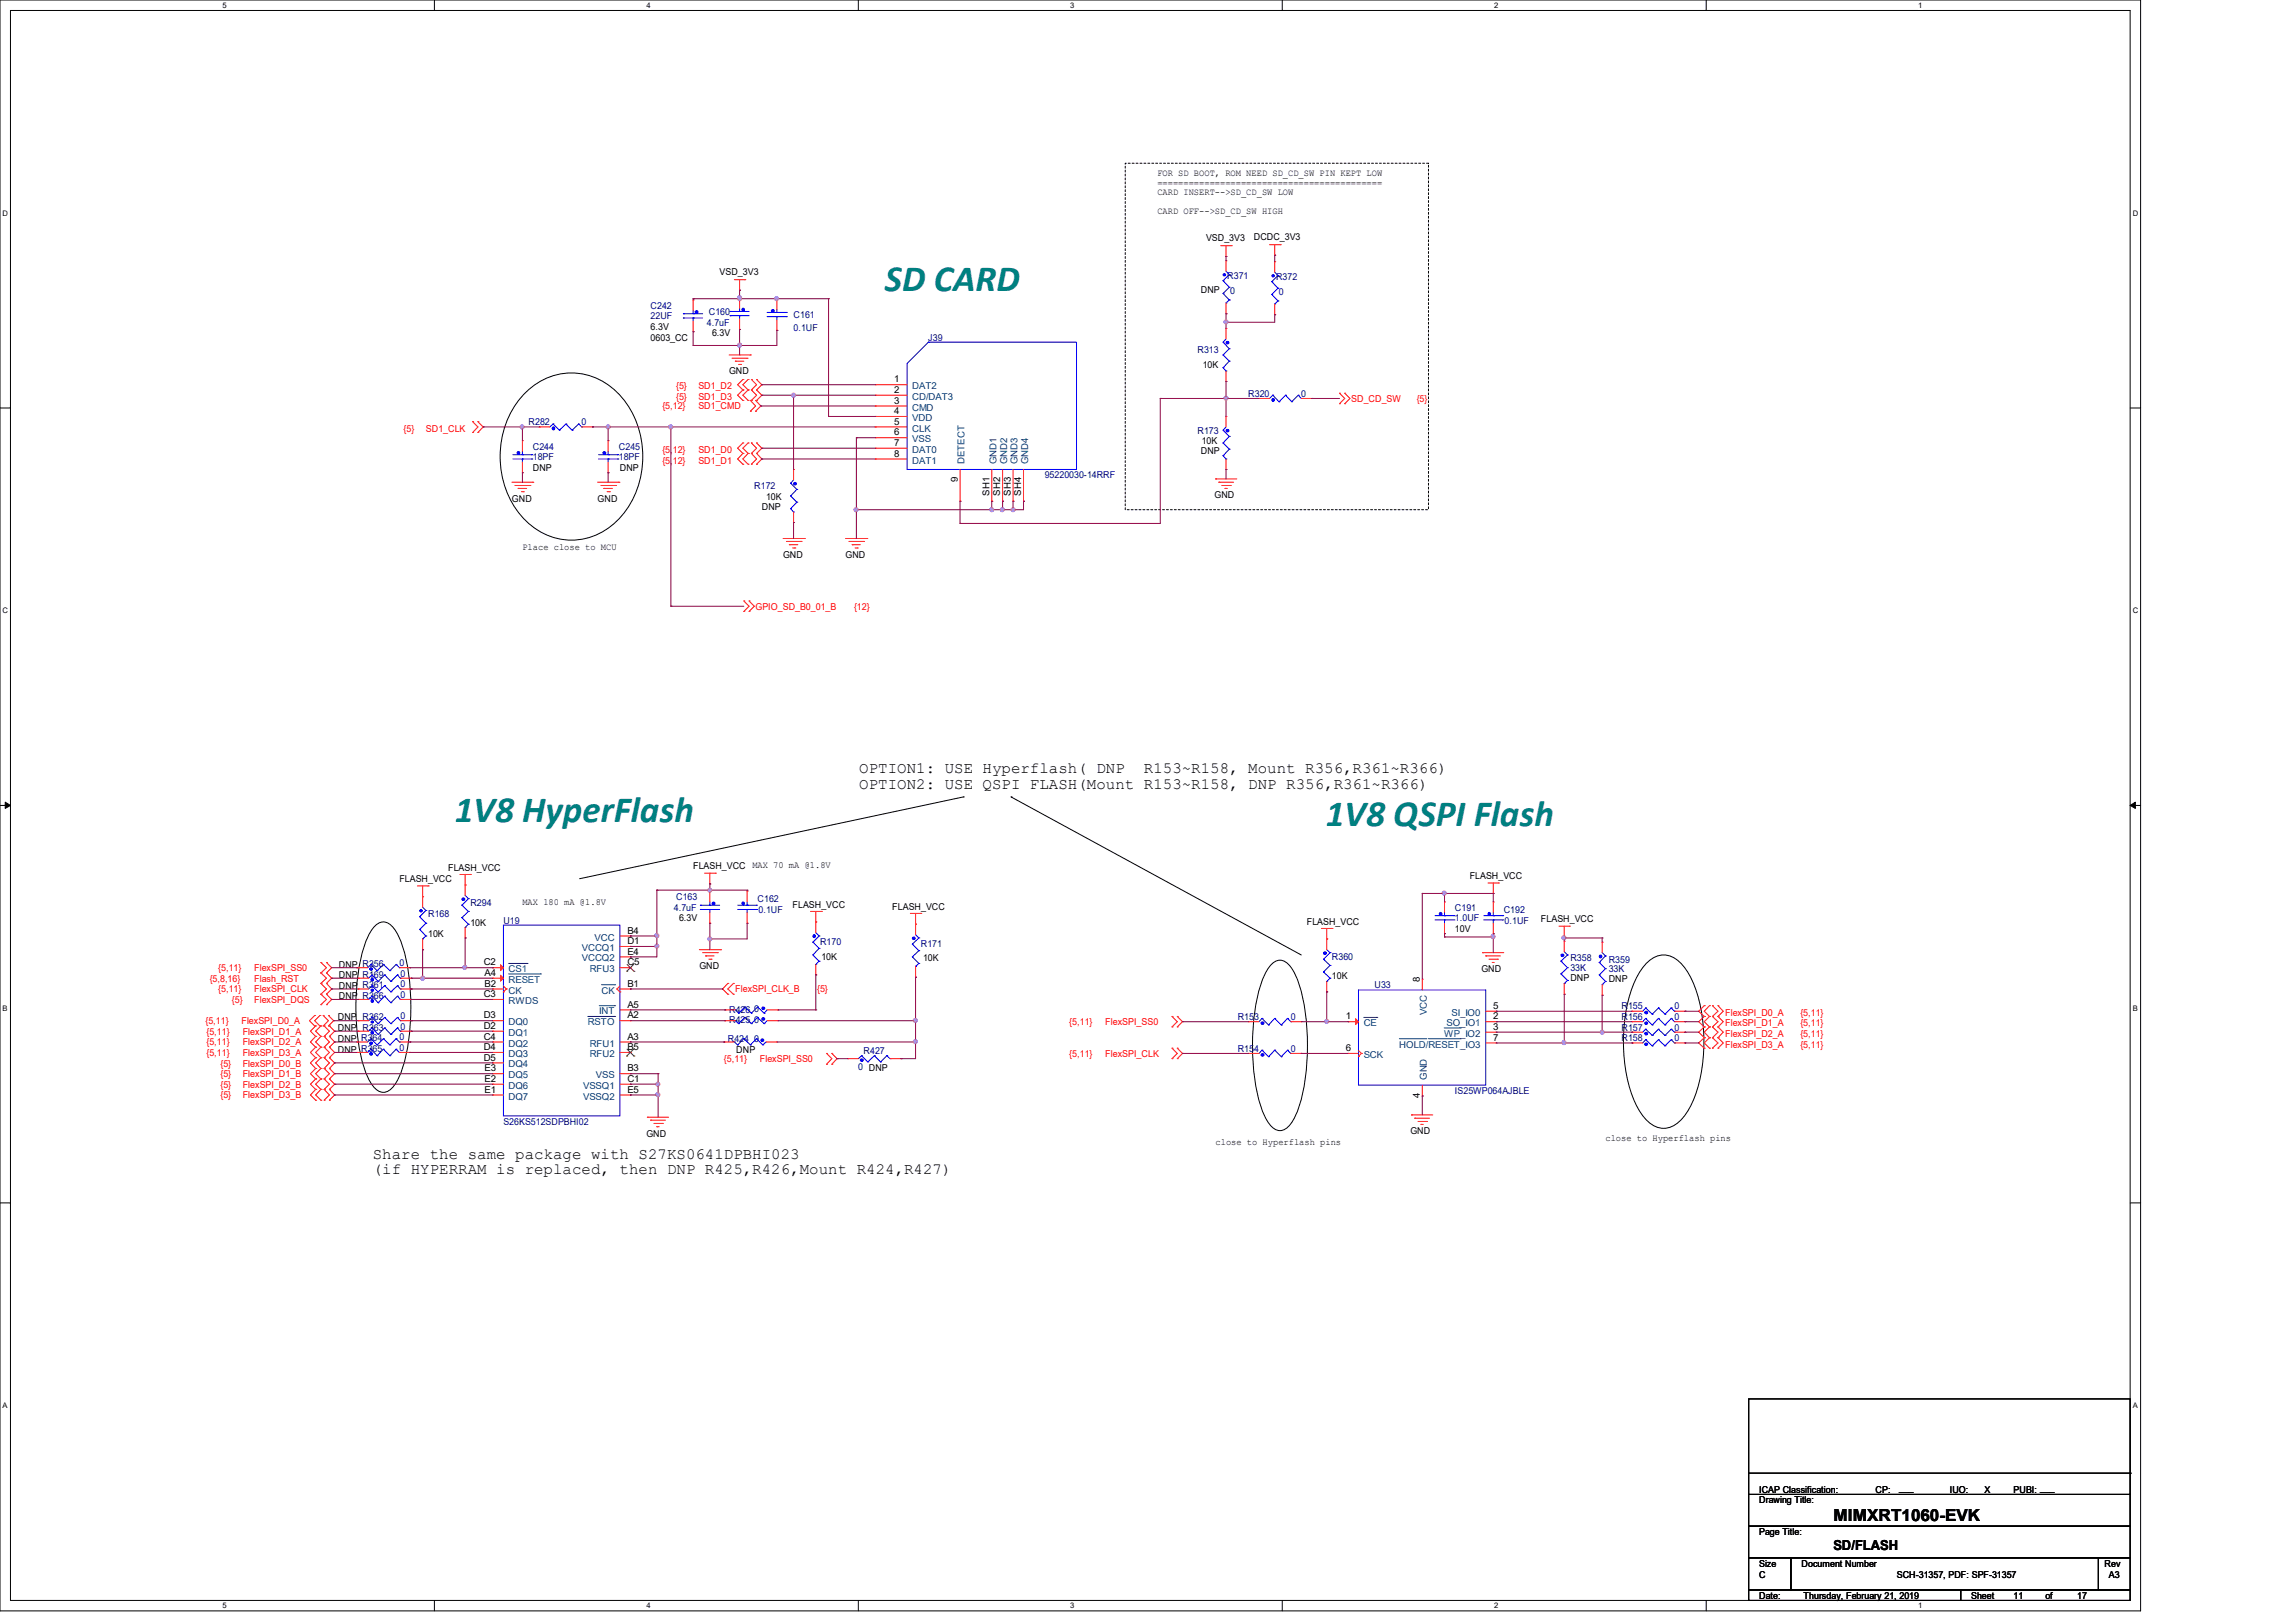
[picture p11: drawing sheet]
<svg xmlns="http://www.w3.org/2000/svg" width="297mm" height="210mm" viewBox="0 0 297 210" stroke-linecap="round" stroke-linejoin="round" font-family="sans-serif">
<defs><g id="words">
<g font-size="4.8" fill="#008080">
<text x="114.5" y="37.6">SD CARD</text>
<text x="58.8" y="106.3">1V8 HyperFlash</text>
<text x="171.6" y="106.9">1V8 QSPI Flash</text>
</g>
<text font-size="2.2" x="237.3" y="196.8">MIMXRT1060-EVK</text>
<g font-size="2">
<text x="111.2" y="100">OPTION1: USE Hyperflash( DNP</text>
<text x="148" y="100">R153~R158, Mount R356,R361~R366)</text>
<text x="111.2" y="102.1">OPTION2: USE QSPI FLASH(Mount R153~R158, DNP R356,R361~R366)</text>
<text x="48.3" y="149.9">Share the same package with S27KS0641DPBHI023</text>
<text x="48.3" y="152">(if HYPERRAM is replaced, then DNP R425,R426,Mount R424,R427)</text>
</g>
<text font-size="1.8" x="237.3" y="200.5">SD/FLASH</text>
<g font-size="1.2">
<text x="149.8" y="22.8">FOR SD BOOT, ROM NEED SD_CD_SW PIN KEPT LOW</text>
<text x="149.8" y="24">===========================================</text>
<text x="149.8" y="25.3">CARD INSERT--&gt;SD_CD_SW LOW</text>
<text x="149.8" y="27.7">CARD OFF--&gt;SD_CD_SW HIGH</text>
<text x="93.1" y="35.6">VSD_3V3</text>
<text x="156.1" y="31.2">VSD_3V3</text>
<text x="162.3" y="31">DCDC_3V3</text>
<text x="155.4" y="37.9">DNP</text>
<text x="84.2" y="42.7">6.3V</text>
<text x="84.2" y="44.1">0603_CC</text>
<text x="92.2" y="43.5">6.3V</text>
<text x="155.7" y="47.6">10K</text>
<text x="94.4" y="48.4">GND</text>
<text x="115.7" y="49.5">1</text>
<text x="115.7" y="50.8">2</text>
<text x="115.7" y="52.2">3</text>
<text x="115.7" y="53.6">4</text>
<text x="115.7" y="54.9">5</text>
<text x="115.7" y="56.3">6</text>
<text x="115.7" y="57.7">7</text>
<text x="115.7" y="59.1">8</text>
<text x="155.4" y="58.7">DNP</text>
<text x="155.5" y="57.5">10K</text>
<text x="66.3" y="64.9">GND</text>
<text x="69" y="60.9">DNP</text>
<text x="77.3" y="64.9">GND</text>
<text x="80.2" y="60.9">DNP</text>
<text x="98.6" y="66">DNP</text>
<text x="99.1" y="64.6">10K</text>
<text x="124" y="62.4" transform="rotate(-90 124 62.4)">9</text>
<text x="128.1" y="64.1" transform="rotate(-90 128.1 64.1)">SH1</text>
<text x="129.5" y="64.1" transform="rotate(-90 129.5 64.1)">SH2</text>
<text x="130.8" y="64.1" transform="rotate(-90 130.8 64.1)">SH3</text>
<text x="132.2" y="64.1" transform="rotate(-90 132.2 64.1)">SH4</text>
<text x="157.2" y="64.5">GND</text>
<text x="67.6" y="71.2">Place close to MCU</text>
<text x="101.3" y="72.2">GND</text>
<text x="109.4" y="72.2">GND</text>
<text x="58" y="112.6">FLASH_VCC</text>
<text x="89.7" y="112.5">FLASH_VCC</text>
<text x="97.4" y="112.4">MAX 70 mA @1.8V</text>
<text x="190.2" y="113.7">FLASH_VCC</text>
<text x="51.7" y="114.1">FLASH_VCC</text>
<text x="60.9" y="119.8">10K</text>
<text x="67.6" y="117.1">MAX 180 mA @1.8V</text>
<text x="87.9" y="119.2">6.3V</text>
<text x="102.6" y="117.4">FLASH_VCC</text>
<text x="115.5" y="117.7">FLASH_VCC</text>
<text x="169.1" y="119.6">FLASH_VCC</text>
<text x="199.4" y="119.3">FLASH_VCC</text>
<text x="43.9" y="125.3">DNP R356</text>
<text x="55.4" y="121.3">10K</text>
<text x="62.6" y="124.9">C2</text>
<text x="81.2" y="120.8">B4</text>
<text x="81.2" y="124.9">C5</text>
<text x="81.2" y="122.2">D1</text>
<text x="81.2" y="123.5">E4</text>
<text x="90.5" y="125.4">GND</text>
<text x="106.3" y="124.2">10K</text>
<text x="119.5" y="124.3">10K</text>
<text x="188.3" y="120.6">10V</text>
<text x="191.7" y="125.8">GND</text>
<text x="43.7" y="132">DNP R362</text>
<text x="43.9" y="128">DNP R361</text>
<text x="43.9" y="129.2">DNP R366</text>
<text x="43.9" y="126.6">DNP R169</text>
<text x="62.6" y="129">C3</text>
<text x="62.6" y="131.8">D3</text>
<text x="62.7" y="126.3">A4</text>
<text x="62.7" y="127.7">B2</text>
<text x="81.2" y="131.8">A2</text>
<text x="81.2" y="127.7">B1</text>
<text x="81.2" y="130.4">A5</text>
<text x="172.4" y="126.7">10K</text>
<text x="174.2" y="131.9">1</text>
<text x="183.8" y="127.1" transform="rotate(-90 183.8 127.1)">8</text>
<text x="193.2" y="131.9">2</text>
<text x="193.2" y="130.6">5</text>
<text x="203.2" y="126.9">DNP</text>
<text x="208.2" y="127">DNP</text>
<text x="43.7" y="136.2">DNP R365</text>
<text x="43.7" y="133.5">DNP R363</text>
<text x="43.7" y="134.9">DNP R364</text>
<text x="62.6" y="133.1">D2</text>
<text x="62.6" y="134.5">C4</text>
<text x="62.6" y="135.9">D4</text>
<text x="62.6" y="137.2">D5</text>
<text x="81.2" y="135.9">B5</text>
<text x="81.2" y="134.5">A3</text>
<text x="95.3" y="136.2">DNP</text>
<text x="174.2" y="136">6</text>
<text x="193.2" y="133.3">3</text>
<text x="193.2" y="134.7">7</text>
<text x="62.7" y="138.6">E3</text>
<text x="62.7" y="140">E2</text>
<text x="62.7" y="141.4">E1</text>
<text x="81.2" y="138.6">B3</text>
<text x="81.2" y="140">C1</text>
<text x="81.2" y="141.4">E5</text>
<text x="183.8" y="142.1" transform="rotate(-90 183.8 142.1)">4</text>
<text x="83.6" y="147.1">GND</text>
<text x="157.3" y="148.2">close to Hyperflash pins</text>
<text x="182.5" y="146.8">GND</text>
<text x="207.8" y="147.6">close to Hyperflash pins</text>
<text x="227.7" y="194.5">Drawing Title:</text>
<text x="227.7" y="193.2">ICAP Classification:</text>
<text x="242.7" y="193.2">CP:</text>
<text x="245.8" y="193">___</text>
<text x="252.3" y="193.2">IUO:</text>
<text x="256.2" y="193.2">_X_</text>
<text x="260.6" y="193.2">PUBI: ___</text>
<text x="227.7" y="202.7">Size</text>
<text x="227.7" y="198.6">Page Title:</text>
<text x="233.2" y="202.7">Document Number</text>
<text x="272.4" y="202.7">Rev</text>
<text x="227.7" y="206.9">Date:</text>
<text x="227.7" y="204.1">C</text>
<text x="233.4" y="206.9">Thursday, February 21, 2019</text>
<text x="245.5" y="204.1">SCH-31357, PDF: SPF-31357</text>
<text x="255.1" y="206.9">Sheet</text>
<text x="260.6" y="206.9">11</text>
<text x="264.7" y="206.9">of</text>
<text x="268.8" y="206.9">17</text>
<text x="272.9" y="204.1">A3</text>
</g>
<g font-size="1.2" fill="#000080">
<text x="84.2" y="40">C242</text>
<text x="84.2" y="41.3">22UF</text>
<text x="91.7" y="40.8">C160</text>
<text x="102.7" y="41.2">C161</text>
<text x="158.8" y="36.1">R371</text>
<text x="159.2" y="38">0</text>
<text x="165.1" y="36.2">R372</text>
<text x="165.5" y="38.1">0</text>
<text x="91.5" y="42.1">4.7uF</text>
<text x="102.7" y="42.8">0.1UF</text>
<text x="120.1" y="44.1">J39</text>
<text x="155" y="45.7">R313</text>
<text x="161.5" y="51.3">R320</text>
<text x="168.4" y="51.3">0</text>
<text x="68.4" y="55">R282</text>
<text x="69" y="58.2">C244</text>
<text x="69" y="59.6">18PF</text>
<text x="75.3" y="55">0</text>
<text x="80.1" y="58.2">C245</text>
<text x="80.1" y="59.6">18PF</text>
<text x="155" y="56.1">R173</text>
<text x="97.6" y="63.2">R172</text>
<text x="135.2" y="61.9">95220030-14RRF</text>
<text x="55.4" y="118.7">R168</text>
<text x="60.9" y="117.2">R294</text>
<text x="65.1" y="119.5">U19</text>
<text x="87.2" y="117.9">4.7uF</text>
<text x="87.5" y="116.5">C163</text>
<text x="98" y="116.8">C162</text>
<text x="98.2" y="118.1">0.1UF</text>
<text x="188.3" y="117.9">C191</text>
<text x="188.3" y="119.2">1.0UF</text>
<text x="194.6" y="118.1">C192</text>
<text x="194.7" y="119.5">0.1UF</text>
<text x="51.7" y="125">0</text>
<text x="106.1" y="122.3">R170</text>
<text x="119.2" y="122.5">R171</text>
<text x="172.4" y="124.2">R360</text>
<text x="203.2" y="124.4">R358</text>
<text x="203.2" y="125.7">33K</text>
<text x="208.2" y="124.6">R359</text>
<text x="208.2" y="125.8">33K</text>
<text x="51.8" y="127.7">0</text>
<text x="51.8" y="129.1">0</text>
<text x="51.8" y="131.8">0</text>
<text x="51.8" y="126.4">0</text>
<text x="94.4" y="131">R426</text>
<text x="97.6" y="130.9">0</text>
<text x="160.2" y="132">R153</text>
<text x="167" y="132">0</text>
<text x="177.9" y="127.8">U33</text>
<text x="209.8" y="132">R156</text>
<text x="209.8" y="130.6">R155</text>
<text x="216.7" y="132">0</text>
<text x="216.7" y="130.6">0</text>
<text x="51.7" y="136">0</text>
<text x="51.7" y="134.6">0</text>
<text x="51.8" y="133.2">0</text>
<text x="94.2" y="134.9">R424 0</text>
<text x="94.4" y="132.4">R425 0</text>
<text x="111.8" y="136.4">R427</text>
<text x="160.2" y="136.1">R154</text>
<text x="167" y="136.1">0</text>
<text x="209.8" y="133.3">R157</text>
<text x="209.8" y="134.7">R158</text>
<text x="216.7" y="133.3">0</text>
<text x="216.7" y="134.7">0</text>
<text x="111.1" y="138.4">0 DNP</text>
<text x="188.3" y="141.6">IS25WP064AJBLE</text>
<text x="65.1" y="145.5">S26KS512SDPBHI02</text>
</g>
<g font-size="1.2" fill="#f00">
<text x="85.7" y="53">{5,12}</text>
<text x="87.5" y="50.4">{5}</text>
<text x="87.5" y="51.7">{5}</text>
<text x="90.4" y="50.4">SD1_D2</text>
<text x="90.4" y="51.7">SD1_D3</text>
<text x="90.4" y="53">SD1_CMD</text>
<text x="174.9" y="52">SD_CD_SW</text>
<text x="183.3" y="52">{5}</text>
<text x="52.2" y="55.8">{5}</text>
<text x="55.1" y="55.8">SD1_CLK</text>
<text x="85.7" y="58.6">{5,12}</text>
<text x="85.7" y="60">{5,12}</text>
<text x="90.4" y="58.6">SD1_D0</text>
<text x="90.4" y="60">SD1_D1</text>
<text x="97.8" y="78.9">GPIO_SD_B0_01_B</text>
<text x="110.5" y="78.9">{12}</text>
<text x="28.2" y="125.7">{5,11}</text>
<text x="32.9" y="125.7">FlexSPI_SS0</text>
<text x="27.1" y="127">{5,8,16}</text>
<text x="28.2" y="128.4">{5,11}</text>
<text x="30" y="129.8">{5}</text>
<text x="32.9" y="127">Flash_RST</text>
<text x="32.9" y="128.4">FlexSPI_CLK</text>
<text x="32.9" y="129.8">FlexSPI_DQS</text>
<text x="95.2" y="128.4">FlexSPI_CLK_B</text>
<text x="105.8" y="128.4">{5}</text>
<text x="223.3" y="131.4">FlexSPI_D0_A</text>
<text x="233" y="131.4">{5,11}</text>
<text x="26.6" y="132.5">{5,11}</text>
<text x="26.7" y="136.7">{5,11}</text>
<text x="26.7" y="135.3">{5,11}</text>
<text x="26.7" y="133.9">{5,11}</text>
<text x="31.2" y="132.5">FlexSPI_D0_A</text>
<text x="31.4" y="136.7">FlexSPI_D3_A</text>
<text x="31.4" y="135.3">FlexSPI_D2_A</text>
<text x="31.4" y="133.9">FlexSPI_D1_A</text>
<text x="93.7" y="137.5">{5,11}</text>
<text x="98.3" y="137.5">FlexSPI_SS0</text>
<text x="138.4" y="132.7">{5,11}</text>
<text x="138.4" y="136.8">{5,11}</text>
<text x="143" y="132.7">FlexSPI_SS0</text>
<text x="143" y="136.8">FlexSPI_CLK</text>
<text x="223.3" y="132.8">FlexSPI_D1_A</text>
<text x="223.3" y="134.2">FlexSPI_D2_A</text>
<text x="223.3" y="135.5">FlexSPI_D3_A</text>
<text x="233" y="132.8">{5,11}</text>
<text x="233" y="134.2">{5,11}</text>
<text x="233" y="135.5">{5,11}</text>
<text x="28.5" y="142.1">{5}</text>
<text x="28.5" y="140.8">{5}</text>
<text x="28.5" y="139.4">{5}</text>
<text x="28.5" y="138">{5}</text>
<text x="31.4" y="142.1">FlexSPI_D3_B</text>
<text x="31.4" y="140.8">FlexSPI_D2_B</text>
<text x="31.4" y="139.4">FlexSPI_D1_B</text>
<text x="31.4" y="138">FlexSPI_D0_B</text>
</g>
<g font-size="1.2" fill="#004080">
<text x="118.1" y="50.4">DAT2</text>
<text x="118.1" y="51.7">CD/DAT3</text>
<text x="118.1" y="53.1">CMD</text>
<text x="118.1" y="54.5">VDD</text>
<text x="118.1" y="55.8">CLK</text>
<text x="118.1" y="57.2">VSS</text>
<text x="118.1" y="58.6">DAT0</text>
<text x="118.1" y="60">DAT1</text>
<text x="124.8" y="60.1" transform="rotate(-90 124.8 60.1)">DETECT</text>
<text x="128.9" y="60.1" transform="rotate(-90 128.9 60.1)">GND1</text>
<text x="130.3" y="60.1" transform="rotate(-90 130.3 60.1)">GND2</text>
<text x="131.7" y="60.1" transform="rotate(-90 131.7 60.1)">GND3</text>
<text x="133.1" y="60.1" transform="rotate(-90 133.1 60.1)">GND4</text>
<text x="65.8" y="125.8">CS1</text>
<text x="75.3" y="123.1">VCCQ1</text>
<text x="75.3" y="124.4">VCCQ2</text>
<text x="76.3" y="125.8">RFU3</text>
<text x="77" y="121.7">VCC</text>
<text x="65.8" y="127.2">RESET</text>
<text x="65.8" y="128.6">CK</text>
<text x="65.8" y="129.9">RWDS</text>
<text x="77.6" y="131.3">INT</text>
<text x="77.8" y="128.6">CK</text>
<text x="184.7" y="131.4" transform="rotate(-90 184.7 131.4)">VCC</text>
<text x="187.9" y="131.4">SI_IO0</text>
<text x="65.8" y="132.7">DQ0</text>
<text x="65.8" y="134">DQ1</text>
<text x="65.8" y="135.4">DQ2</text>
<text x="65.8" y="136.8">DQ3</text>
<text x="76.1" y="132.7">RSTO</text>
<text x="76.3" y="136.8">RFU2</text>
<text x="76.3" y="135.4">RFU1</text>
<text x="176.5" y="132.8">CE</text>
<text x="176.5" y="136.9">SCK</text>
<text x="181.1" y="135.5">HOLD/RESET_IO3</text>
<text x="186.9" y="134.2">WP_IO2</text>
<text x="187.2" y="132.8">SO_IO1</text>
<text x="65.8" y="138.1">DQ4</text>
<text x="65.8" y="139.5">DQ5</text>
<text x="65.8" y="140.9">DQ6</text>
<text x="65.8" y="142.3">DQ7</text>
<text x="75.5" y="140.9">VSSQ1</text>
<text x="75.5" y="142.3">VSSQ2</text>
<text x="77.1" y="139.5">VSS</text>
<text x="184.7" y="139.7" transform="rotate(-90 184.7 139.7)">GND</text>
</g>
<g font-size="1">
<text x="28.8" y="1">5</text>
<text x="83.7" y="1">4</text>
<text x="138.5" y="1">3</text>
<text x="193.4" y="1">2</text>
<text x="248.2" y="1">1</text>
<text x=".3" y="27.9">D</text>
<text x="276" y="27.9">D</text>
<text x=".3" y="79.4">C</text>
<text x="276" y="79.4">C</text>
<text x=".3" y="130.8">B</text>
<text x="276" y="130.8">B</text>
<text x=".3" y="182.2">A</text>
<text x="276" y="182.2">A</text>
<text x="28.8" y="208.1">5</text>
<text x="83.7" y="208.1">4</text>
<text x="138.5" y="208.1">3</text>
<text x="193.4" y="208.1">2</text>
<text x="248.2" y="208.1">1</text>
</g>
</g></defs>
<path d="M0 0h277v208.4h-277zM1.4 1.4h274.3v205.7h-274.3z" fill="none" stroke="#000" stroke-width=".13"/>
<g fill="#fff">
<path d="M28.8 .1h.5v1.1h-.5z"/>
<path d="M28.8 207.2h.5v1.1h-.5z"/>
</g>
<path d="M56.2 0v1.4M56.2 207.1v1.3" fill="none" stroke="#000" stroke-width=".13"/>
<g fill="#fff">
<path d="M83.7 .1h.5v1.1h-.5z"/>
<path d="M83.7 207.2h.5v1.1h-.5z"/>
</g>
<path d="M111.1 0v1.4M111.1 207.1v1.3" fill="none" stroke="#000" stroke-width=".13"/>
<g fill="#fff">
<path d="M138.5 .1h.6v1.1h-.6z"/>
<path d="M138.5 207.2h.6v1.1h-.6z"/>
</g>
<path d="M165.9 0v1.4M165.9 207.1v1.3" fill="none" stroke="#000" stroke-width=".13"/>
<g fill="#fff">
<path d="M193.4 .1h.5v1.1h-.5z"/>
<path d="M193.4 207.2h.5v1.1h-.5z"/>
</g>
<path d="M220.8 0v1.4M220.8 207.1v1.3" fill="none" stroke="#000" stroke-width=".13"/>
<g fill="#fff">
<path d="M248.2 .1h.6v1.1h-.6z"/>
<path d="M248.2 207.2h.6v1.1h-.6z"/>
<path d="M.3 27.1h.8v1.1h-.8z"/>
<path d="M276 27.1h.7v1.1h-.7z"/>
<path d="M.3 78.5h.8v1.1h-.8z"/>
<path d="M276 78.5h.7v1.1h-.7z"/>
</g>
<path d="M0 52.8h1.4M275.7 52.8h1.3" fill="none" stroke="#000" stroke-width=".13"/>
<g fill="#fff">
<path d="M.3 129.9h.7v1.1h-.7z"/>
<path d="M276 129.9h.6v1.1h-.6z"/>
</g>
<path d="M0 104.2h1.4M275.7 104.2h1.3" fill="none" stroke="#000" stroke-width=".13"/>
<path d="M.7 103.8l.7 .4-.7 .4zM275.7 104.2l.7-.4v.8z" fill="#000" stroke="#000" stroke-width=".13"/>
<g fill="#fff">
<path d="M.3 181.4h.7v1.1h-.7z"/>
<path d="M276 181.4h.6v1.1h-.6z"/>
</g>
<g fill="none" stroke="#000" stroke-width=".13">
<path d="M67.8 51a8.3 8.3 0 0 1 13.1 .9 12 12 0 0 1-1.7 16.1 8.3 8.3 0 0 1-12.1-1.7 12.2 12.2 0 0 1 .7-15.3zM48.6 119.8a1.36 1.36 0 0 1 2 0 7.5 7.5 0 0 1 1.7 3.3 29.6 29.6 0 0 1-.4 15.5 4.5 4.5 0 0 1-1.8 2.6 1.63 1.63 0 0 1-2-.9 15.7 15.7 0 0 1-1.9-6.8 28.3 28.3 0 0 1 1.1-11.5l.8-1.7zM124.7 103.1h.1M124.7 103.1l-49.7 10.6M130.9 103.1h.1M130.9 103.1l37.5 20.5M164.6 124.7a1.36 1.36 0 0 1 2.1 0 7.5 7.5 0 0 1 1.6 3.3 29.6 29.6 0 0 1-.3 15.6 4.5 4.5 0 0 1-1.8 2.6 1.63 1.63 0 0 1-2-.9 15.7 15.7 0 0 1-2-6.8 28.3 28.3 0 0 1 1.1-11.5l.9-1.7zM213.3 124.5a2.77 2.77 0 0 1 4 0 11.2 11.2 0 0 1 2.8 5.9 21.7 21.7 0 0 1-1.1 12.3 5.7 5.7 0 0 1-3 3.2 2.8 2.8 0 0 1-2.7-.8 11.2 11.2 0 0 1-2.8-5.9 21.7 21.7 0 0 1 1.1-12.3l1.1-1.8zM0 155.7h1.4M275.7 155.7h1.3M226.3 193.4h49.4v4.1h-49.4zM226.3 197.5h49.4v4.1h-49.4z"/>
<path d="M226.3 181h49.4v12.4h-49.4zM226.3 190.6h49.4M275.7 190.6h.1M226.3 201.6h5.5v4.1h-5.5zM226.3 205.7h27.4v1.4h-27.4zM231.8 201.6h39.8v4.1h-39.8zM253.7 205.7h22v1.4h-22zM271.6 201.6h4.1v4.1h-4.1z"/>
</g>
<path d="M145.6 21.1h39.3v44.9h-39.3z" fill="none" stroke="#000" stroke-width=".13" stroke-dasharray=".3 .3"/>
<g fill="none" stroke="#f00" stroke-width=".13">
<path d="M89.7 38.8h.1M89.7 38.8v1.4M95 36.2h1.4M95.7 37.5h.1M95.7 38.5h.1M95.7 36.2v1.3M95.7 38.5v1.4M96.4 36.2h.1M100.5 38.7h.1M100.5 38.7v1.3M158 31.8h1.3M158.7 33.2h.1"/>
<path d="M158.7 33.7h.1M158.7 31.8v1.4M158.7 33.7v1.4M158.7 39.2v1.4M159.3 31.8h.1M164.3 31.7h1.4M165 33h.1M165 33.9h.1M165 31.7v1.3M165 33.9v1.3M165 39.3v1.4M165.7 31.7h.1"/>
<path d="M61.2 54.6h.1M61.2 56h.1M61.2 54.6l.6 .6-.6 .8M61.8 56h.1M61.8 54.6h.1M61.8 54.6l.7 .6-.7 .8M67.6 57h.1M67.6 57v1.4M67.6 59.8v1.4M69.8 55.2h.1M69.8 55.2h1.4M75.3 55.2h1.4"/>
<path d="M76.7 55.2h.1M78.7 57h.1M78.7 57v1.4M78.7 59.8v1.4M89.7 42.9h.1M89.7 41.5v1.4M94.4 45.9h2.7M94.7 46.4h2M95.2 46.7h.1M95.2 46.7h1.1M95.6 47.2h.2M95.7 42.6h.1"/>
<path d="M95.7 41.3v1.3M95.8 47.2h.1M96.1 58.7h.1M96.1 57.3h.1M96.1 50.5h.1M96.1 49.1h.1M96.1 51.8h.1M96.1 57.3l-.6 .7 .6 .7M96.1 58.7l-.6 .7 .6 .7M96.1 49.1l-.6 .7 .6 .7M96.1 50.5l-.6 .6 .6 .7M96.7 46.4h.1"/>
<path d="M96.8 57.3h.1M96.8 58.7h.1M96.8 49.1h.1M96.8 50.5h.1M96.8 51.8h.1M96.8 57.3l-.7 .7 .7 .7M96.8 58.7l-.7 .7 .7 .7M96.8 49.1l-.7 .7 .7 .7M96.8 50.5l-.7 .6 .7 .7M97.1 45.9h.1M97.1 51.8h.1M97.1 53.2h.1"/>
<path d="M97.1 51.8l.7 .7-.7 .7M97.2 57.3h.1M97.2 58.7h.1M97.2 49.1h.1M97.2 50.5h.1M97.2 51.8h.1M97.2 57.3l.7 .7-.7 .7M97.2 58.7l.7 .7-.7 .7M97.2 49.1l.7 .7-.7 .7M97.2 50.5l.7 .6-.7 .7M97.8 53.2h.1M97.8 51.8h.1"/>
<path d="M97.8 51.8l.7 .7-.7 .7M97.9 58.7h.1M97.9 57.3h.1M97.9 50.5h.1M97.9 49.1h.1M97.9 51.8h.1M97.9 57.3l.7 .7-.7 .7M97.9 58.7l.7 .7-.7 .7M97.9 49.1l.7 .7-.7 .7M97.9 50.5l.7 .6-.7 .7M100.5 42.8h.1M100.5 41.4v1.4"/>
<path d="M113.3 49.8h.1M113.3 51.1h.1M113.3 52.5h.1M113.3 53.9h.1M113.3 55.2h.1M113.3 56.6h.1M113.3 58h.1M113.3 59.4h.1M113.3 49.8h4.1M113.3 51.1h4.1M113.3 52.5h4.1M113.3 53.9h4.1"/>
<path d="M113.3 55.2h4.1M113.3 56.6h4.1M113.3 58h4.1M113.3 59.4h4.1M158.7 40.6h.1M158.7 42.5h.1M158.7 49.4h.1M158.7 53.9h.1M158.7 42.5v1.4M158.7 48v1.4M158.7 53.9v1.3M158.7 59.4v1.3"/>
<path d="M162.9 51.6h.1M162.9 51.6h1.4M165 40.7h.1M168.4 51.6h1.4M169.8 51.6h.1M173.4 50.9h.1M173.4 52.2h.1M173.4 50.9l.6 .7-.6 .6M174 50.9h.1M174 52.2h.1M174 50.9l.7 .7-.7 .6M66.3 62.4h2.7"/>
<path d="M66.6 62.8h2M67.1 63.2h.1M67.1 63.2h1.1M67.5 63.6h.2M67.6 61.2h.1M67.7 63.6h.1M68.6 62.8h.1M69 62.4h.1M77.3 62.4h2.8M77.8 62.8h1.9M78.1 63.2h.1M78.1 63.2h1.1"/>
<path d="M78.6 63.6h.3M78.7 61.2h.1M78.9 63.6h.1M79.7 62.8h.1M80.1 62.4h.1M96.1 60.1h.1M96.3 77.8h.1M96.3 79.1h.1M96.3 77.8l.6 .6-.6 .7M96.8 60.1h.1M96.9 77.8h.1M96.9 79.1h.1"/>
<path d="M96.9 77.8l.7 .6-.7 .7M97.2 60.1h.1M97.9 60.1h.1M101.3 69.7h2.8M101.8 70.1h1.9M102.2 70.5h.1M102.2 70.5h1.1M102.6 70.9h.3M102.7 60.7h.1M102.7 67.6h.1M102.7 60.7v1.4M102.7 66.3v1.3"/>
<path d="M102.9 70.9h.1M103.7 70.1h.1M104.1 69.7h.1M109.4 69.7h2.8M109.9 70.1h1.9M110.3 70.5h.1M110.3 70.5h1M110.7 70.9h.3M111 70.9h.1M111.8 70.1h.1M112.2 69.7h.1M124.2 64.9h.1"/>
<path d="M124.2 60.7v4.2M128.4 64.9h.1M128.4 60.7v4.2M129.8 64.9h.1M129.8 60.7v4.2M131.1 64.9h.1M131.1 60.7v4.2M132.5 64.9h.1M132.5 60.7v4.2M157.3 62h.1M157.3 62h2.8M157.7 62.4h.1"/>
<path d="M157.7 62.4h1.9M158.1 62.8h1.1M158.5 63.2h.1M158.5 63.2h.3M158.7 60.7h.1M159.2 62.8h.1M54 114.6h1.4M54.7 116h.1M54.7 114.6v2.8M55.4 114.6h.1M59.5 113.2h1.4M60.2 114.5h.1"/>
<path d="M60.2 113.2v2.7M60.9 113.2h.1M91.2 113h1.4M91.9 114.4h.1M91.9 115.3h.1M91.9 119.5h.1M91.9 113v1.4M91.9 115.3v1.4M91.9 118.1v1.4M92.6 113h.1M96.7 115.3h.1M96.7 119.5h.1"/>
<path d="M96.7 115.3v1.4M96.7 118.1v1.4M104.9 117.9h1.4M105.6 119.3h.1M105.6 117.9v2.8M106.3 117.9h.1M117.8 118.2h1.4M118.5 119.6h.1M118.5 118.2v2.7M119.2 118.2h.1M186.9 116.7h.1M186.9 116.7v1.4"/>
<path d="M186.9 119.5v1.3M192.6 114.3h1.3M193.3 115.6h.1M193.3 116.7h.1M193.3 114.3v1.3M193.3 116.7v1.4M193.3 119.5v1.3M193.9 114.3h.1M201.8 119.8h1.3M202.4 119.8v1.4M203.1 119.8h.1M40.7 131.4h.1"/>
<path d="M40.7 132.8h.1M40.7 131.4l-.7 .7 .7 .7M40.9 139.6h.1M40.9 138.3h.1M40.9 136.9h.1M40.9 135.5h.1M40.9 134.1h.1M40.9 132.8h.1M40.9 139.6l-.7 .7 .7 .7M40.9 138.3l-.7 .6 .7 .7M40.9 136.9l-.7 .6 .7 .8M40.9 135.5l-.7 .7 .7 .7"/>
<path d="M40.9 134.1l-.7 .7 .7 .7M40.9 132.8l-.7 .6 .7 .7M41.4 132.8h.1M41.4 131.4h.1M41.4 131.4l-.7 .7 .7 .7M41.5 139.6h.1M41.5 138.3h.1M41.5 136.9h.1M41.5 135.5h.1M41.5 134.1h.1M41.5 132.8h.1M41.5 124.5h.1"/>
<path d="M41.5 125.9h.1M41.5 127.3h.1M41.5 128.7h.1M41.5 130h.1M41.5 139.6l-.6 .7 .6 .7M41.5 138.3l-.6 .6 .6 .7M41.5 136.9l-.6 .6 .6 .8M41.5 135.5l-.6 .7 .6 .7M41.5 134.1l-.6 .7 .6 .7M41.5 132.8l-.6 .6 .6 .7M41.5 124.5l.7 .7-.7 .7M41.5 125.9l.7 .7-.7 .7"/>
<path d="M41.5 127.3l.7 .7-.7 .7M41.5 128.7l.7 .6-.7 .7M41.8 132.8h.1M41.8 131.4h.1M41.8 131.4l.7 .7-.7 .7M42 139.6h.1M42 138.3h.1M42 136.9h.1M42 135.5h.1M42 134.1h.1M42 132.8h.1M42 139.6l.6 .7-.6 .7"/>
<path d="M42 138.3l.6 .6-.6 .7M42 136.9l.6 .6-.6 .8M42 135.5l.6 .7-.6 .7M42 134.1l.6 .7-.6 .7M42 132.8l.6 .6-.6 .7M42.2 125.9h.1M42.2 124.5h.1M42.2 127.3h.1M42.2 128.7h.1M42.2 130h.1M42.2 124.5l.7 .7-.7 .7M42.2 125.9l.7 .7-.7 .7"/>
<path d="M42.2 127.3l.7 .7-.7 .7M42.2 128.7l.7 .6-.7 .7M42.5 131.4h.1M42.5 132.8h.1M42.5 131.4l.7 .7-.7 .7M42.6 139.6h.1M42.6 138.3h.1M42.6 136.9h.1M42.6 135.5h.1M42.6 134.1h.1M42.6 132.8h.1M42.6 139.6l.7 .7-.7 .7"/>
<path d="M42.6 138.3l.7 .6-.7 .7M42.6 136.9l.7 .6-.7 .8M42.6 135.5l.7 .7-.7 .7M42.6 134.1l.7 .7-.7 .7M42.6 132.8l.7 .6-.7 .7M46.2 136.2h.1M46.2 125.2h.1M46.2 134.8h.1M46.2 125.2h1.4M46.2 134.8h1.4M46.2 136.2h1.4M46.4 128h.1"/>
<path d="M46.4 129.3h.1M46.4 133.4h.1M46.4 132.1h.1M46.4 126.6h.1M46.4 126.6h1.3M46.4 128h1.3M46.4 129.3h1.3M46.4 132.1h1.3M46.4 133.4h1.3M51.7 125.2h1.3M51.7 134.8h1.3M51.7 136.2h1.3"/>
<path d="M51.8 126.6h1.4M51.8 128h1.4M51.8 129.3h1.4M51.8 132.1h1.4M51.8 133.4h1.4M53 136.2h.1M53 125.2h.1M53 134.8h.1M53.2 128h.1M53.2 129.3h.1M53.2 133.4h.1M53.2 132.1h.1"/>
<path d="M53.2 126.6h.1M54.7 122.9h.1M54.7 121.5v1.4M60.2 121.4h.1M60.2 120v1.4M63.8 126.6h.1M63.8 128h.1M63.8 125.2h.1M63.8 129.3h.1M63.8 132.1h.1M63.8 133.4h.1M63.8 134.8h.1"/>
<path d="M63.8 136.2h.1M63.8 137.5h.1M63.8 138.9h.1M63.8 126.6h1.4M63.8 128h1.4M63.8 125.2h1.4M63.8 129.3h1.4M63.8 132.1h1.4M63.8 133.4h1.4M63.8 134.8h1.4M63.8 136.2h1.4M63.8 137.5h1.4"/>
<path d="M63.8 138.9h1.4M65.2 128.4h.1M65.2 127.6l.3 .4M65.5 128h.1M65.5 128l-.3 .4M79.8 128h.1M79.8 128l.4 .4M80.2 128.4h.1M80.2 128h1.4M80.2 125.2h1.4M80.2 132.1h1.4M80.2 134.8h1.4"/>
<path d="M80.2 136.2h1.4M80.2 138.9h1.4M80.2 121.1h1.4M80.2 127.6l-.4 .4M80.2 122.5h1.4M80.2 123.8h1.4M80.2 130.7h1.4M81.6 132.1h.1M81.6 138.9h.1M81.6 121.1h.1M81.6 136.2h.1M81.6 128h.1"/>
<path d="M81.6 134.8h.1M81.6 125.2h.1M81.6 122.5h.1M81.6 123.8h.1M81.6 130.7h.1M90.5 122.9h2.8M90.9 123.3h1.9M91.3 123.7h.1M91.3 123.7h1.1M91.7 124.1h.3M92 124.1h.1M92.8 123.3h.1"/>
<path d="M93.3 122.9h.1M93.7 134.8h.1M93.7 134.8h1.3M93.8 132.1h.1M93.8 130.7h.1M93.8 132.1h1.4M93.8 130.7h1.4M94.2 127.3h.1M94.2 128.7h.1M94.2 127.3l-.7 .7 .7 .7M94.9 128.7h.1M94.9 127.3h.1"/>
<path d="M94.9 127.3l-.7 .7 .7 .7M99.1 134.8h1.4M99.3 132.1h1.4M99.3 130.7h1.4M100.5 134.8h.1M100.7 132.1h.1M100.7 130.7h.1M105.6 126.2h.1M105.6 124.8v1.4M107 136.3h.1M107 137.7h.1M107 136.3l.7 .7-.7 .7"/>
<path d="M107.7 137.7h.1M107.7 136.3h.1M107.7 136.3l.6 .7-.6 .7M109.7 137h.1M109.7 137h1.4M115.2 137h1.4M116.6 137h.1M118.5 126.4h.1M118.5 125.1v1.3M151.7 131.5h.1M151.7 132.9h.1M151.7 135.6h.1"/>
<path d="M151.7 137h.1M151.7 131.5l.7 .7-.7 .7M151.7 135.6l.7 .7-.7 .7M152.4 132.9h.1M152.4 131.5h.1M152.4 137h.1M152.4 135.6h.1M152.4 131.5l.6 .7-.6 .7M152.4 135.6l.6 .7-.6 .7M161.5 132.2h.1M161.5 136.3h.1M161.5 132.2h1.4"/>
<path d="M161.5 136.3h1.4M167 132.2h1.4M167 136.3h1.4M168.4 132.2h.1M168.4 136.3h.1M171 120.1h1.4M171.7 121.5h.1M171.7 128.4h.1M171.7 120.1v2.8M171.7 127v1.4M172.4 120.1h.1M174.5 132.2h.1"/>
<path d="M174.5 136.3h.1M174.5 132.2h1.3M174.5 136.3h1.3M175.8 136.7h.1M175.8 135.9l.4 .4M176.2 136.3h.1M176.2 136.3l-.4 .4M184.1 126.7h.1M184.1 126.7v1.4M186.9 120.8h.1M191.9 123.3h.1M191.9 123.3h2.7"/>
<path d="M192.3 123.7h.1M192.3 123.7h1.9M192.3 132.2h1.3M192.3 133.6h1.3M192.3 130.9h1.3M192.3 135h1.3M192.7 124.1h1.1M193.1 124.5h.1M193.1 124.5h.3M193.3 120.8h.1M193.6 132.2h.1M193.6 133.6h.1"/>
<path d="M193.6 130.9h.1M193.6 135h.1M193.8 124.1h.1M202.4 121.2h.1M202.4 121.8h.1M202.4 128.7h.1M202.4 121.8v1.3M202.4 127.3v1.4M207.3 121.9h.1M207.3 128.8h.1M207.3 121.9v1.4M207.3 127.4v1.4"/>
<path d="M211.2 132.2h.1M211.2 133.6h.1M211.2 135h.1M211.2 130.9h.1M211.2 132.2h1.4M211.2 133.6h1.4M211.2 130.9h1.4M211.2 135h1.4M216.7 132.2h1.4M216.7 133.6h1.4M216.7 130.9h1.4M216.7 135h1.4"/>
<path d="M218.1 132.2h.1M218.1 133.6h.1M218.1 135h.1M218.1 130.9h.1M220.6 130.1h.1M220.6 131.5h.1M220.6 132.9h.1M220.6 134.3h.1M220.6 135.6h.1M220.6 130.1l-.8 .8 .8 .6M220.6 131.5l-.8 .7 .8 .7M220.6 132.9l-.8 .7 .8 .7"/>
<path d="M220.6 134.3l-.8 .7 .8 .6M221.2 131.5h.1M221.2 130.1h.1M221.2 132.9h.1M221.2 134.3h.1M221.2 135.6h.1M221.2 130.1l-.6 .8 .6 .6M221.2 131.5l-.6 .7 .6 .7M221.2 132.9l-.6 .7 .6 .7M221.2 134.3l-.6 .7 .6 .6M221.6 131.5h.1M221.6 130.1h.1"/>
<path d="M221.6 132.9h.1M221.6 134.3h.1M221.6 135.6h.1M221.6 130.1l.7 .8-.7 .6M221.6 131.5l.7 .7-.7 .7M221.6 132.9l.7 .7-.7 .7M221.6 134.3l.7 .7-.7 .6M222.3 130.1h.1M222.3 131.5h.1M222.3 132.9h.1M222.3 134.3h.1M222.3 135.6h.1"/>
<path d="M222.3 130.1l.7 .8-.7 .6M222.3 131.5l.7 .7-.7 .7M222.3 132.9l.7 .7-.7 .7M222.3 134.3l.7 .7-.7 .6M40.9 141h.1M40.9 142.4h.1M40.9 141l-.7 .7 .7 .7M41.5 142.4h.1M41.5 141h.1M41.5 141l-.6 .7 .6 .7M42 142.4h.1M42 141h.1"/>
<path d="M42 141l.6 .7-.6 .7M42.6 141h.1M42.6 142.4h.1M42.6 141l.7 .7-.7 .7M63.8 140.3h.1M63.8 141.7h.1M63.8 140.3h1.4M63.8 141.7h1.4M80.2 140.3h1.4M80.2 141.7h1.4M81.6 140.3h.1M81.6 141.7h.1"/>
<path d="M83.8 144.6h.1M83.8 144.6h2.7M84.2 144.9h.1M84.2 144.9h1.9M84.6 145.4h1.1M85 145.8h.1M85 145.8h.3M85.7 145.4h.1M182.7 144.3h.1M182.7 144.3h2.7M183.1 144.7h.1M183.1 144.7h1.9"/>
<path d="M183.5 145.1h1.1M183.9 145.5h.1M183.9 145.5h.3M184.1 141.8h.1M184.1 140.4v1.4M184.6 145.1h.1"/>
</g>
<g fill="none" stroke="#00f" stroke-width=".13">
<path d="M95.7 39.9v.4M158.3 36.3h.1M158.3 38h.1M158.3 36.3l.8 .9M158.3 38l.8 .8M158.7 39.2h.1M158.7 35.1l.4 .4M159.1 35.5h.1M159.1 37.2h.1M159.1 38.8h.1M159.1 35.5l-.8 .8M159.1 37.2l-.8 .8"/>
<path d="M159.1 38.8l-.4 .4M164.6 36.4h.1M164.6 38.1h.1M164.6 36.4l.8 .9M164.6 38.1l.8 .8M165 39.3h.1M165 35.2l.4 .4M165.4 35.6h.1M165.4 37.3h.1M165.4 38.9h.1M165.4 35.6l-.8 .8M165.4 37.3l-.8 .8"/>
<path d="M165.4 38.9l-.4 .4M66.4 59.4h2.4M66.4 58.8h2.4M67.6 59.4h.1M67.6 58.8h.1M67.6 58.4v.4M67.6 59.4v.4M68.8 59.4h.1M68.8 58.8h.1M71.6 54.9h.1M71.6 54.9l-.4 .3M71.6 54.9l.8 .8"/>
<path d="M72.4 55.7h.1M73.2 54.9h.1M73.2 54.9l-.8 .8M73.2 54.9l.8 .8M74 55.7h.1M74.9 54.9h.1M74.9 54.9l-.9 .8M74.9 54.9l.4 .3M75.3 55.2h.1M77.5 59.4h2.5M77.5 58.8h2.5M78.7 59.4h.1"/>
<path d="M78.7 58.8h.1M78.7 58.4v.4M78.7 59.4v.4M80 59.4h.1M80 58.8h.1M88.4 41.1h.1M88.4 40.6h.1M88.4 41.1h2.5M88.4 40.6h2.5M89.7 41.1h.1M89.7 40.6h.1M89.7 40.2v.4"/>
<path d="M89.7 41.1v.4M94.5 40.9h.1M94.5 40.3h.1M94.5 40.9h2.4M94.5 40.3h2.4M95.7 40.9h.1M95.7 40.3h.1M95.7 40.9v.4M99.3 41h2.5M99.3 40.4h2.5M100.5 41h.1M100.5 40.4h.1"/>
<path d="M100.5 40v.4M100.5 41v.4M101.8 41h.1M101.8 40.4h.1M117.4 47l2.7-2.7h19.2v16.4h-21.9zM120.1 44.3h.1M158.3 44.3h.1M158.3 45.9h.1M158.3 47.6h.1M158.3 55.7h.1M158.3 57.3h.1M158.3 59h.1"/>
<path d="M158.3 44.3l.8 .8M158.3 45.9l.8 .8M158.3 47.6l.4 .4M158.3 55.7l.8 .8M158.3 57.3l.8 .8M158.3 59l.4 .4M158.7 48h.1M158.7 59.4h.1M158.7 43.9l-.4 .4M158.7 55.2l-.4 .5M159.1 45.1h.1M159.1 46.7h.1"/>
<path d="M159.1 56.5h.1M159.1 58.1h.1M159.1 45.1l-.8 .8M159.1 46.7l-.8 .9M159.1 56.5l-.8 .8M159.1 58.1l-.8 .9M164.7 51.1h.1M164.7 51.1l-.4 .5M164.7 51.1l.8 .9M165.5 52h.1M166.4 51.1h.1M166.4 51.1l-.9 .9"/>
<path d="M166.4 51.1l.8 .9M167.2 52h.1M168 51.1h.1M168 51.1l-.8 .9M168 51.1l.4 .5M168.4 51.6h.1M102.3 62.5h.1M102.3 64.2h.1M102.3 65.8h.1M102.3 62.5l.8 .8M102.3 64.2l.8 .8M102.3 65.8l.4 .5"/>
<path d="M102.7 66.3h.1M102.7 62.1l-.4 .4M103.1 63.3h.1M103.1 65h.1M103.1 63.3l-.8 .9M103.1 65l-.8 .8M54.3 118.6h.1M54.3 118.6l.8 .9M54.7 117.4l.4 .4M55.1 117.8h.1M55.1 119.5h.1M55.1 117.8l-.8 .8"/>
<path d="M55.1 119.5l-.8 .8M59.8 117.1h.1M59.8 118.7h.1M59.8 117.1l.8 .8M59.8 118.7l.8 .9M60.2 115.9l.4 .4M60.6 116.3h.1M60.6 117.9h.1M60.6 119.6h.1M60.6 116.3l-.8 .8M60.6 117.9l-.8 .8M60.6 119.6l-.4 .4"/>
<path d="M65.2 119.7h15v24.7h-15zM90.6 117.7h.1M90.6 117.1h.1M90.6 117.7h2.5M90.6 117.1h2.5M91.9 117.7h.1M91.9 117.1h.1M91.9 116.7v.4M91.9 117.7v.4M95.5 117.7h2.4M95.5 117.1h2.4M96.7 117.7h.1"/>
<path d="M96.7 117.1h.1M96.7 116.7v.4M96.7 117.7v.4M97.9 117.7h.1M97.9 117.1h.1M185.7 119h2.5M185.7 118.5h2.5M186.9 119h.1M186.9 118.5h.1M186.9 118.1v.4M186.9 119v.5M188.2 119h.1"/>
<path d="M188.2 118.5h.1M192 119h2.5M192 118.5h2.5M193.3 119h.1M193.3 118.5h.1M193.3 118.1v.4M193.3 119v.5M194.5 119h.1M194.5 118.5h.1M48 135.8h.1M48 124.8h.1M48 134.4h.1"/>
<path d="M48 135.8l-.4 .4M48 135.8l.8 .8M48 124.8l-.4 .4M48 124.8l.8 .8M48 134.4l-.4 .4M48 134.4l.8 .8M48.1 127.6h.1M48.1 128.9h.1M48.1 133h.1M48.1 131.7h.1M48.1 126.2h.1M48.1 127.6l-.4 .4"/>
<path d="M48.1 127.6l.8 .8M48.1 128.9l-.4 .4M48.1 128.9l.8 .9M48.1 133l-.4 .4M48.1 133l.8 .9M48.1 131.7l-.4 .4M48.1 131.7l.8 .8M48.1 126.2l-.4 .4M48.1 126.2l.8 .8M48.8 136.6h.1M48.8 125.6h.1M48.8 135.2h.1"/>
<path d="M48.9 128.4h.1M48.9 129.8h.1M48.9 133.9h.1M48.9 132.5h.1M48.9 127h.1M49.6 135.8h.1M49.6 124.8h.1M49.6 134.4h.1M49.6 135.8l-.8 .8M49.6 135.8l.9 .8M49.6 124.8l-.8 .8M49.6 124.8l.9 .8"/>
<path d="M49.6 134.4l-.8 .8M49.6 134.4l.9 .8M49.8 127.6h.1M49.8 128.9h.1M49.8 133h.1M49.8 131.7h.1M49.8 126.2h.1M49.8 127.6l-.9 .8M49.8 127.6l.8 .8M49.8 128.9l-.9 .9M49.8 128.9l.8 .9M49.8 133l-.9 .9"/>
<path d="M49.8 133l.8 .9M49.8 131.7l-.9 .8M49.8 131.7l.8 .8M49.8 126.2l-.9 .8M49.8 126.2l.8 .8M50.5 136.6h.1M50.5 125.6h.1M50.5 135.2h.1M50.6 128.4h.1M50.6 129.8h.1M50.6 133.9h.1M50.6 132.5h.1"/>
<path d="M50.6 127h.1M51.3 135.8h.1M51.3 124.8h.1M51.3 134.4h.1M51.3 135.8l-.8 .8M51.3 135.8l.4 .4M51.3 124.8l-.8 .8M51.3 124.8l.4 .4M51.3 134.4l-.8 .8M51.3 134.4l.4 .4M51.4 127.6h.1M51.4 128.9h.1"/>
<path d="M51.4 133h.1M51.4 131.7h.1M51.4 126.2h.1M51.4 127.6l-.8 .8M51.4 127.6l.4 .4M51.4 128.9l-.8 .9M51.4 128.9l.4 .4M51.4 133l-.8 .9M51.4 133l.4 .4M51.4 131.7l-.8 .8M51.4 131.7l.4 .4M51.4 126.2l-.8 .8"/>
<path d="M51.4 126.2l.4 .4M51.7 136.2h.1M51.7 125.2h.1M51.7 134.8h.1M51.8 128h.1M51.8 129.3h.1M51.8 133.4h.1M51.8 132.1h.1M51.8 126.6h.1M54.3 120.3h.1M54.3 120.3l.8 .8M54.7 121.5h.1"/>
<path d="M55.1 121.1h.1M55.1 121.1l-.4 .4M60.2 120h.1M95 134.8h.1M95 134.8l.5 .4M95.2 132.1h.1M95.2 130.7h.1M95.2 132.1l.4 .4M95.2 130.7l.4 .4M95.5 135.2h.1M95.6 132.5h.1M95.6 131.1h.1"/>
<path d="M96.3 134.4h.1M96.3 134.4l.8 .8M96.3 134.4l-.8 .8M96.4 131.7h.1M96.4 130.3h.1M96.4 131.7l.8 .8M96.4 131.7l-.8 .8M96.4 130.3l.8 .8M96.4 130.3l-.8 .8M97.1 135.2h.1M97.2 132.5h.1M97.2 131.1h.1"/>
<path d="M97.9 134.4h.1M97.9 134.4l.8 .8M97.9 134.4l-.8 .8M98 131.7h.1M98 130.3h.1M98 131.7l.9 .8M98 131.7l-.8 .8M98 130.3l.9 .8M98 130.3l-.8 .8M98.7 135.2h.1M98.9 132.5h.1M98.9 131.1h.1"/>
<path d="M99.1 134.8l-.4 .4M99.3 132.1l-.4 .4M99.3 130.7l-.4 .4M105.2 121.9h.1M105.2 123.6h.1M105.2 121.9l.8 .8M105.2 123.6l.8 .8M105.6 124.8h.1M105.6 120.7l.4 .4M106 121.1h.1M106 122.7h.1M106 124.4h.1"/>
<path d="M106 121.1l-.8 .8M106 122.7l-.8 .9M106 124.4l-.4 .4M111.5 136.6h.1M111.5 136.6l-.4 .4M111.5 136.6l.8 .8M112.3 137.4h.1M113.2 136.6h.1M113.2 136.6l-.9 .8M113.2 136.6l.8 .8M114 137.4h.1M114.8 136.6h.1"/>
<path d="M114.8 136.6l-.8 .8M114.8 136.6l.4 .4M115.2 137h.1M118.1 122.2h.1M118.1 123.8h.1M118.1 122.2l.8 .8M118.1 123.8l.8 .9M118.5 125.1h.1M118.5 120.9l.4 .5M118.9 121.4h.1M118.9 123h.1M118.9 124.7h.1"/>
<path d="M118.9 121.4l-.8 .8M118.9 123l-.8 .8M118.9 124.7l-.4 .4M163.3 131.8h.1M163.3 135.9h.1M163.3 131.8l-.4 .4M163.3 131.8l.9 .8M163.3 135.9l-.4 .4M163.3 135.9l.9 .8M164.2 132.6h.1M164.2 136.7h.1M165 131.8h.1"/>
<path d="M165 135.9h.1M165 131.8l-.8 .8M165 131.8l.8 .8M165 135.9l-.8 .8M165 135.9l.8 .8M165.8 132.6h.1M165.8 136.7h.1M166.6 131.8h.1M166.6 135.9h.1M166.6 131.8l-.8 .8M166.6 131.8l.4 .4M166.6 135.9l-.8 .8"/>
<path d="M166.6 135.9l.4 .4M167 132.2h.1M167 136.3h.1M171.3 124.1h.1M171.3 125.8h.1M171.3 124.1l.8 .8M171.3 125.8l.8 .8M171.7 127h.1M171.7 122.9l.4 .4M172.1 123.3h.1M172.1 124.9h.1M172.1 126.6h.1"/>
<path d="M172.1 123.3l-.8 .8M172.1 124.9l-.8 .9M172.1 126.6l-.4 .4M175.8 128.1h16.5v12.3h-16.5zM202 124.4h.1M202 126h.1M202 124.4l.9 .8M202 126l.9 .9M202.4 127.3h.1M202.4 123.1l.5 .5M202.9 123.6h.1M202.9 125.2h.1"/>
<path d="M202.9 126.9h.1M202.9 123.6l-.9 .8M202.9 125.2l-.9 .8M202.9 126.9l-.5 .4M207 124.5h.1M207 126.2h.1M207 124.5l.8 .8M207 126.2l.8 .8M207.3 127.4h.1M207.3 123.3l.5 .4M207.8 123.7h.1M207.8 125.3h.1"/>
<path d="M207.8 127h.1M207.8 123.7l-.8 .8M207.8 125.3l-.8 .9M207.8 127l-.5 .4M213 131.8h.1M213 133.2h.1M213 134.5h.1M213 130.4h.1M213 131.8l-.4 .4M213 131.8l.8 .8M213 133.2l-.4 .4M213 133.2l.8 .8"/>
<path d="M213 134.5l-.4 .5M213 134.5l.8 .8M213 130.4l-.4 .5M213 130.4l.8 .8M213.8 132.6h.1M213.8 134h.1M213.8 135.3h.1M213.8 131.2h.1M214.6 131.8h.1M214.6 133.2h.1M214.6 134.5h.1M214.6 130.4h.1"/>
<path d="M214.6 131.8l-.8 .8M214.6 131.8l.9 .8M214.6 133.2l-.8 .8M214.6 133.2l.9 .8M214.6 134.5l-.8 .8M214.6 134.5l.9 .8M214.6 130.4l-.8 .8M214.6 130.4l.9 .8M215.5 132.6h.1M215.5 134h.1M215.5 135.3h.1M215.5 131.2h.1"/>
<path d="M216.3 131.8h.1M216.3 133.2h.1M216.3 134.5h.1M216.3 130.4h.1M216.3 131.8l-.8 .8M216.3 131.8l.4 .4M216.3 133.2l-.8 .8M216.3 133.2l.4 .4M216.3 134.5l-.8 .8M216.3 134.5l.4 .5M216.3 130.4l-.8 .8M216.3 130.4l.4 .5"/>
<path d="M216.7 132.2h.1M216.7 133.6h.1M216.7 135h.1M216.7 130.9h.1"/>
</g>
<g fill="#f00" stroke="#f00" stroke-width=".13">
<path d="M64.8 126.2l.4 .4-.4 .4z"/>
<path d="M64.8 124.8l.4 .4-.4 .4z"/>
<path d="M175.4 131.8l.4 .4-.4 .4z"/>
</g>
<g fill="none" stroke="#004080" stroke-width=".13">
<path d="M65.8 126h4.1M65.8 124.7h2.4M68.2 124.7h.1M69.9 126h.1M76.1 131.5h3.4M77.6 130.1h1.9M77.9 127.4h1.6M79.5 131.5h.1M79.5 127.4h.1M79.5 130.1h.1M176.5 131.7h1.7M178.2 131.7h.1"/>
<path d="M181.1 134.4h3.4M184.5 134.4h.1M184.9 134.4h4.1M186.9 133h2.1M189 133h.1M189 134.4h.1"/>
</g>
<path d="M81.1 136.7h.1M81.1 125.7h.1M81.2 135.8l.8 .9M81.2 124.8l.8 .9M82 135.8l-.9 .9M82 124.8l-.9 .9M82 136.7h.1M82 125.7h.1" fill="none" stroke="#804000" stroke-width=".13"/>
<g fill="#00f" stroke="#00f" stroke-width=".13">
<path d="M48.1 128h.2v.2h-.2z" fill-rule="evenodd"/>
<path d="M158.3 35.5h.3v.2h-.3z" fill-rule="evenodd"/>
<path d="M164.6 35.6h.3v.2h-.3z" fill-rule="evenodd"/>
<path d="M54.4 117.8h.2v.2h-.2z" fill-rule="evenodd"/>
<path d="M48.1 132.1h.2v.3h-.2z" fill-rule="evenodd"/>
<circle cx="207.1" cy="123.8" r=".18"/>
<circle cx="163.4" cy="132.4" r=".18"/>
<circle cx="98.7" cy="134.6" r=".18"/>
<circle cx="48" cy="136.4" r=".18"/>
<circle cx="60" cy="116.4" r=".18"/>
<circle cx="67.1" cy="58.6" r=".18"/>
<circle cx="163.4" cy="136.5" r=".18"/>
<circle cx="158.9" cy="44.4" r=".18"/>
<circle cx="48.2" cy="129.5" r=".18"/>
<circle cx="78.2" cy="58.6" r=".18"/>
<circle cx="98.8" cy="131.9" r=".18"/>
<circle cx="48.2" cy="133.6" r=".18"/>
<circle cx="90.2" cy="40.4" r=".18"/>
<circle cx="186.4" cy="118.2" r=".18"/>
<circle cx="100" cy="40.2" r=".18"/>
<circle cx="213.1" cy="132.4" r=".18"/>
<circle cx="48" cy="125.4" r=".18"/>
<circle cx="213.1" cy="133.8" r=".18"/>
<circle cx="92.4" cy="116.9" r=".18"/>
<circle cx="164.8" cy="51.7" r=".18"/>
<circle cx="96.2" cy="40.1" r=".18"/>
<circle cx="48.2" cy="126.8" r=".18"/>
<circle cx="118.3" cy="121.4" r=".18"/>
<circle cx="192.7" cy="118.2" r=".18"/>
<circle cx="213.1" cy="135.1" r=".18"/>
<circle cx="171.5" cy="123.3" r=".18"/>
<circle cx="111.5" cy="137.2" r=".18"/>
<circle cx="98.8" cy="130.5" r=".18"/>
<circle cx="202.2" cy="123.6" r=".18"/>
<circle cx="102.9" cy="62.6" r=".18"/>
<circle cx="96.2" cy="116.9" r=".18"/>
<circle cx="105.4" cy="121.1" r=".18"/>
<circle cx="213.1" cy="131" r=".18"/>
<circle cx="71.6" cy="55.4" r=".18"/>
<circle cx="48" cy="135" r=".18"/>
<circle cx="158.9" cy="55.7" r=".18"/>
</g>
<g fill="none" stroke="#800040" stroke-width=".13">
<path d="M89.7 38.7h.1M89.7 38.7h17.5M89.7 38.7v.1M95.7 38.7h.1M95.7 37.5h.1M95.7 38.5h.1M95.7 37.5v1.2M100.5 38.7h.1M107.2 38.7h.1M107.2 38.7v15.2M158.7 33.2h.1M158.7 33.2v.5"/>
<path d="M165 33h.1M165 33v.9M62.5 55.2h.1M62.5 55.2h7.3M67.6 55.2h.1M67.6 55.2v1.8M76.7 55.2h.1M76.7 55.2h36.6M78.7 55.2h.1M78.7 55.2v1.8M86.8 55.2h.1M86.8 55.2v23.2"/>
<path d="M89.7 44.7h.1M89.7 42.9h.1M89.7 42.9v1.8M95.7 44.7h.1M95.7 42.6h.1M95.7 42.6v3.3M98.5 52.5h.1M98.5 52.5h14.8M98.6 58h.1M98.6 59.4h.1M98.6 49.8h.1M98.6 51.1h.1"/>
<path d="M98.6 58h14.7M98.6 59.4h14.7M98.6 49.8h14.7M98.6 51.1h14.7M100.5 42.8h.1M100.5 42.8v1.9h-10.8M102.7 51.1h.1M102.7 51.1v9.6M107.2 53.9h.1M107.2 53.9h6.1M110.8 56.6h.1M110.8 56.6h2.5"/>
<path d="M110.8 56.6v13.1M150.2 51.6h.1M150.2 51.6h12.7M150.2 51.6v16.1h-26M158.7 51.6h.1M158.7 49.4h.1M158.7 41.7h.1M158.7 40.6h.1M158.7 40.6v1.9M158.7 49.4v4.5M165 40.7h.1M165 40.7v1h-6.3"/>
<path d="M169.8 51.6h.1M169.8 51.6h3.6M67.6 61.2h.1M67.6 61.2v1.2M78.7 61.2h.1M78.7 61.2v1.2M86.8 78.4h.1M86.8 78.4h9.5M102.7 67.6h.1M102.7 67.6v2.1M110.8 66h.1M124.2 64.9h.1"/>
<path d="M124.2 67.7h.1M124.2 64.9v2.8M128.4 66h.1M128.4 64.9h.1M128.4 64.9v1.1M129.8 64.9h.1M129.8 66h.1M129.8 64.9v1.1M131.1 64.9h.1M131.1 66h.1M131.1 64.9v1.1M132.5 64.9h.1"/>
<path d="M132.5 64.9v1.1h-21.7M158.7 60.7h.1M158.7 60.7v1.3M85 115.2h.1M85 115.2h11.7M85 115.2v8.6h-3.4M91.9 114.4h.1M91.9 115.2h.1M91.9 119.5h.1M91.9 114.4v.9M91.9 119.5v3.4M96.7 119.5h.1"/>
<path d="M96.7 115.2h.1M96.7 115.2v.1M96.7 119.5v2h-4.8M184.1 115.6h.1M184.1 115.6v11.1M184.1 115.6h9.2M186.9 115.6h.1M186.9 115.6v1.1M193.3 115.6h.1M193.3 115.6v1.1M42.9 126.6h.1M42.9 128h.1"/>
<path d="M42.9 129.3h.1M42.9 125.2h3.3M42.9 126.6h3.5M42.9 128h3.5M42.9 129.3h3.5M43.2 132.1h.1M43.2 132.1h3.2M43.3 137.5h.1M43.3 138.9h.1M43.3 133.4h.1M43.3 134.8h.1M43.3 136.2h.1"/>
<path d="M43.3 137.5h20.5M43.3 138.9h20.5M43.3 133.4h3.1M43.3 134.8h2.9M43.3 136.2h2.9M46.2 125.2h.1M53 125.2h.1M53 134.8h.1M53 136.2h.1M53 125.2h10.8M53 134.8h10.8M53 136.2h10.8"/>
<path d="M53.2 126.6h.1M53.2 128h.1M53.2 132.1h.1M53.2 133.4h.1M53.2 129.3h.1M53.2 126.6h10.6M53.2 128h10.6M53.2 132.1h10.6M53.2 133.4h10.6M53.2 129.3h10.6M54.7 122.9h.1M54.7 126.6h.1"/>
<path d="M54.7 122.9v3.7M60.2 121.4h.1M60.2 121.4v3.8M63.8 125.2h.1M81.6 122.5h.1M81.6 123.8h.1M81.6 121.1h.1M81.6 138.9h.1M81.6 128h.1M81.6 138.9h3.6M81.6 122.5h3.4M81.6 121.1h3.4"/>
<path d="M81.6 128h11.9M81.6 132.1h12.2M81.6 134.8h12.1M81.6 130.7h12.2M85 122.5h.1M85 121.1h.1M85.2 138.9h.1M85.2 138.9v5.7M91.9 121.5h.1M93.7 134.8h.1M93.8 132.1h.1M93.8 130.7h.1"/>
<path d="M100.5 134.8h18M100.7 132.1h17.8M100.7 130.7h4.9M105.6 130.7h.1M105.6 126.2h.1M105.6 126.2v4.5M108.3 137h.1M108.3 137h1.4M116.6 137h.1M118.5 126.4h.1M118.5 132.1h.1M118.5 134.8h.1"/>
<path d="M118.5 126.4v10.6h-1.9M153 132.2h.1M153 136.3h.1M153 132.2h8.5M153 136.3h8.5M168.4 136.3h.1M168.4 132.2h6.1M168.4 136.3h6.1M171.7 132.2h.1M171.7 128.4h.1M171.7 128.4v3.8M174.5 132.2h.1"/>
<path d="M186.9 121.2h.1M186.9 120.8h.1M186.9 121.2h6.4M186.9 120.8v.4M193.3 120.8h.1M193.3 121.2h.1M193.3 120.8v2.5M193.6 130.9h.1M193.6 132.2h.1M193.6 132.2h17.6M193.6 130.9h17.6M193.6 133.6h17.6"/>
<path d="M193.6 135h17.6M202.4 135h.1M202.4 128.7h.1M202.4 121.2h.1M202.4 121.4h.1M202.4 121.2v.6M202.4 128.7v6.3M202.4 121.4h4.9M207.3 133.6h.1M207.3 128.8h.1M207.3 121.4h.1M207.3 121.4v.5"/>
<path d="M207.3 128.8v4.8M211.2 135h.1M211.2 133.6h.1M218.1 130.9h.1M218.1 132.2h.1M218.1 133.6h.1M218.1 135h.1M218.1 132.2h1.7M218.1 130.9h1.7M218.1 133.6h1.7M218.1 135h1.7M43.3 140.3h.1"/>
<path d="M43.3 141.7h.1M43.3 140.3h20.5M43.3 141.7h20.5M81.6 141.7h.1M81.6 140.3h.1M81.6 140.3h3.6M81.6 141.7h3.6M85.2 140.3h.1M85.2 141.7h.1M184.1 141.8h.1M184.1 141.8v2.5"/>
</g>
<g fill="#f0f" stroke="#f0f" stroke-width=".13">
<circle cx="95.7" cy="38.7" r=".25"/>
<circle cx="95.7" cy="38.5" r=".25"/>
<circle cx="102.7" cy="51.1" r=".25"/>
<circle cx="158.7" cy="51.5" r=".25"/>
<circle cx="95.7" cy="44.7" r=".25"/>
<circle cx="100.5" cy="38.7" r=".25"/>
<circle cx="193.2" cy="121.2" r=".25"/>
<circle cx="186.9" cy="115.6" r=".25"/>
<circle cx="78.7" cy="55.2" r=".25"/>
<circle cx="67.6" cy="55.2" r=".25"/>
<circle cx="54.7" cy="126.6" r=".25"/>
<circle cx="91.9" cy="121.5" r=".25"/>
<circle cx="85" cy="122.4" r=".25"/>
<circle cx="85" cy="121.1" r=".25"/>
<circle cx="91.9" cy="115.2" r=".25"/>
<circle cx="85.1" cy="140.3" r=".25"/>
<circle cx="85.1" cy="141.6" r=".25"/>
<circle cx="118.4" cy="132" r=".25"/>
<circle cx="86.8" cy="55.2" r=".25"/>
<circle cx="60.2" cy="125.2" r=".25"/>
<circle cx="202.4" cy="121.3" r=".25"/>
<circle cx="202.4" cy="134.9" r=".25"/>
<circle cx="207.3" cy="133.6" r=".25"/>
<circle cx="171.7" cy="132.2" r=".25"/>
<circle cx="129.7" cy="66" r=".25"/>
<circle cx="131.1" cy="66" r=".25"/>
<circle cx="128.4" cy="66" r=".25"/>
<circle cx="110.8" cy="66" r=".25"/>
<circle cx="158.7" cy="41.7" r=".25"/>
<circle cx="118.4" cy="134.8" r=".25"/>
</g>
<use href="#words"/>
</svg>
